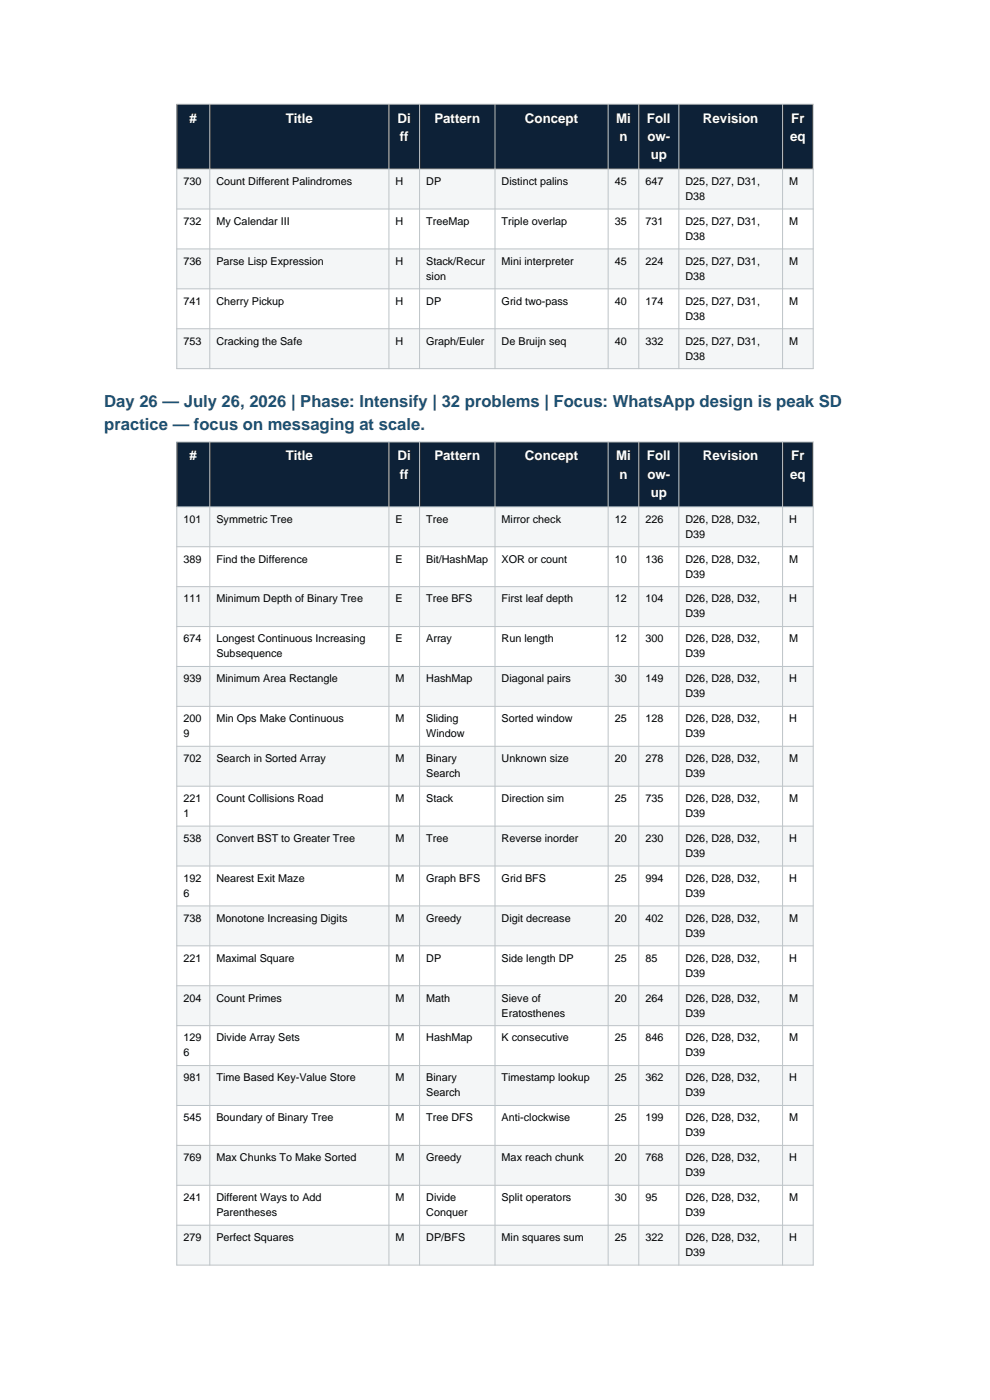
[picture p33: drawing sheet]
<svg xmlns="http://www.w3.org/2000/svg" width="210mm" height="297mm" viewBox="0 0 210 297" stroke-linecap="round" stroke-linejoin="round" font-family="sans-serif">
<defs><g id="words">
<g font-size="3.5" fill="#1a5276">
<text x="22.1" y="86.4">Day 26 — July 26, 2026 | Phase: Intensify | 32 problems | Focus: WhatsApp design is peak SD</text>
<text x="22.1" y="91.3">practice — focus on messaging at scale.</text>
</g>
<g font-size="2.8" fill="#fff">
<text x="40.2" y="26">#</text>
<text x="60.6" y="26">Title</text>
<text x="84.3" y="26">Di</text>
<text x="84.8" y="29.9">ff</text>
<text x="92.1" y="26">Pattern</text>
<text x="111.4" y="26">Concept</text>
<text x="130.7" y="26">Mi</text>
<text x="131.4" y="29.9">n</text>
<text x="137.2" y="26">Foll</text>
<text x="137.3" y="29.9">ow-</text>
<text x="149.1" y="26">Revision</text>
<text x="167.6" y="29.9">eq</text>
<text x="167.8" y="26">Fr</text>
<text x="138" y="33.8">up</text>
<text x="40.2" y="97.6">#</text>
<text x="60.6" y="97.6">Title</text>
<text x="84.3" y="97.6">Di</text>
<text x="84.8" y="101.5">ff</text>
<text x="92.1" y="97.6">Pattern</text>
<text x="111.4" y="97.6">Concept</text>
<text x="130.7" y="97.6">Mi</text>
<text x="131.4" y="101.5">n</text>
<text x="137.2" y="97.6">Foll</text>
<text x="137.3" y="101.5">ow-</text>
<text x="149.1" y="97.6">Revision</text>
<text x="167.6" y="101.5">eq</text>
<text x="167.8" y="97.6">Fr</text>
<text x="138" y="105.4">up</text>
</g>
<g font-size="2.3">
<text x="38.9" y="39.2">730</text>
<text x="45.9" y="39.2">Count Different Palindromes</text>
<text x="83.9" y="39.2">H</text>
<text x="90.4" y="39.2">DP</text>
<text x="106.4" y="39.2">Distinct palins</text>
<text x="130.4" y="39.2">45</text>
<text x="136.9" y="39.2">647</text>
<text x="145.4" y="39.2">D25, D27, D31,</text>
<text x="167.4" y="39.2">M</text>
<text x="38.9" y="47.7">732</text>
<text x="45.9" y="47.7">My Calendar III</text>
<text x="83.9" y="47.7">H</text>
<text x="90.4" y="47.7">TreeMap</text>
<text x="106.4" y="47.7">Triple overlap</text>
<text x="130.4" y="47.7">35</text>
<text x="136.9" y="47.7">731</text>
<text x="145.4" y="42.4">D38</text>
<text x="145.4" y="47.7">D25, D27, D31,</text>
<text x="167.4" y="47.7">M</text>
<text x="145.4" y="50.9">D38</text>
<text x="38.9" y="56.2">736</text>
<text x="45.9" y="56.2">Parse Lisp Expression</text>
<text x="83.9" y="56.2">H</text>
<text x="90.4" y="56.2">Stack/Recur</text>
<text x="90.4" y="59.3">sion</text>
<text x="106.4" y="56.2">Mini interpreter</text>
<text x="130.4" y="56.2">45</text>
<text x="136.9" y="56.2">224</text>
<text x="145.4" y="56.2">D25, D27, D31,</text>
<text x="145.4" y="59.3">D38</text>
<text x="167.4" y="56.2">M</text>
<text x="38.9" y="64.6">741</text>
<text x="45.9" y="64.6">Cherry Pickup</text>
<text x="83.9" y="64.6">H</text>
<text x="90.4" y="64.6">DP</text>
<text x="106.4" y="64.6">Grid two-pass</text>
<text x="130.4" y="64.6">40</text>
<text x="136.9" y="64.6">174</text>
<text x="145.4" y="64.6">D25, D27, D31,</text>
<text x="167.4" y="64.6">M</text>
<text x="145.4" y="67.8">D38</text>
<text x="38.9" y="73.1">753</text>
<text x="45.9" y="73.1">Cracking the Safe</text>
<text x="83.9" y="73.1">H</text>
<text x="90.4" y="73.1">Graph/Euler</text>
<text x="106.4" y="73.1">De Bruijn seq</text>
<text x="130.4" y="73.1">40</text>
<text x="136.9" y="73.1">332</text>
<text x="145.4" y="73.1">D25, D27, D31,</text>
<text x="145.4" y="76.3">D38</text>
<text x="167.4" y="73.1">M</text>
<text x="38.9" y="110.9">101</text>
<text x="45.9" y="110.9">Symmetric Tree</text>
<text x="83.9" y="110.9">E</text>
<text x="90.4" y="110.9">Tree</text>
<text x="106.4" y="110.9">Mirror check</text>
<text x="130.4" y="110.9">12</text>
<text x="136.9" y="110.9">226</text>
<text x="145.4" y="110.9">D26, D28, D32,</text>
<text x="167.4" y="110.9">H</text>
<text x="38.9" y="119.3">389</text>
<text x="45.9" y="119.3">Find the Difference</text>
<text x="83.9" y="119.3">E</text>
<text x="90.4" y="119.3">Bit/HashMap</text>
<text x="106.4" y="119.3">XOR or count</text>
<text x="130.4" y="119.3">10</text>
<text x="136.9" y="119.3">136</text>
<text x="145.4" y="114">D39</text>
<text x="145.4" y="119.3">D26, D28, D32,</text>
<text x="167.4" y="119.3">M</text>
<text x="145.4" y="122.5">D39</text>
<text x="38.9" y="127.8">111</text>
<text x="45.9" y="127.8">Minimum Depth of Binary Tree</text>
<text x="83.9" y="127.8">E</text>
<text x="90.4" y="127.8">Tree BFS</text>
<text x="106.4" y="127.8">First leaf depth</text>
<text x="130.4" y="127.8">12</text>
<text x="136.9" y="127.8">104</text>
<text x="145.4" y="127.8">D26, D28, D32,</text>
<text x="145.4" y="131">D39</text>
<text x="167.4" y="127.8">H</text>
<text x="38.9" y="136.3">674</text>
<text x="45.9" y="136.3">Longest Continuous Increasing</text>
<text x="83.9" y="136.3">E</text>
<text x="90.4" y="136.3">Array</text>
<text x="106.4" y="136.3">Run length</text>
<text x="130.4" y="136.3">12</text>
<text x="136.9" y="136.3">300</text>
<text x="145.4" y="136.3">D26, D28, D32,</text>
<text x="167.4" y="136.3">M</text>
<text x="45.9" y="139.4">Subsequence</text>
<text x="145.4" y="139.4">D39</text>
<text x="38.9" y="144.7">939</text>
<text x="45.9" y="144.7">Minimum Area Rectangle</text>
<text x="83.9" y="144.7">M</text>
<text x="90.4" y="144.7">HashMap</text>
<text x="106.4" y="144.7">Diagonal pairs</text>
<text x="130.4" y="144.7">30</text>
<text x="136.9" y="144.7">149</text>
<text x="145.4" y="144.7">D26, D28, D32,</text>
<text x="145.4" y="147.9">D39</text>
<text x="167.4" y="144.7">H</text>
<text x="38.9" y="153.2">200</text>
<text x="45.9" y="153.2">Min Ops Make Continuous</text>
<text x="83.9" y="153.2">M</text>
<text x="90.4" y="153.2">Sliding</text>
<text x="106.4" y="153.2">Sorted window</text>
<text x="130.4" y="153.2">25</text>
<text x="136.9" y="153.2">128</text>
<text x="145.4" y="153.2">D26, D28, D32,</text>
<text x="167.4" y="153.2">H</text>
<text x="38.9" y="156.4">9</text>
<text x="38.9" y="161.7">702</text>
<text x="45.9" y="161.7">Search in Sorted Array</text>
<text x="83.9" y="161.7">M</text>
<text x="90.4" y="156.4">Window</text>
<text x="90.4" y="161.7">Binary</text>
<text x="106.4" y="161.7">Unknown size</text>
<text x="130.4" y="161.7">20</text>
<text x="136.9" y="161.7">278</text>
<text x="145.4" y="156.4">D39</text>
<text x="145.4" y="161.7">D26, D28, D32,</text>
<text x="167.4" y="161.7">M</text>
<text x="90.4" y="164.8">Search</text>
<text x="145.4" y="164.8">D39</text>
<text x="38.9" y="170.1">221</text>
<text x="38.9" y="173.3">1</text>
<text x="45.9" y="170.1">Count Collisions Road</text>
<text x="83.9" y="170.1">M</text>
<text x="90.4" y="170.1">Stack</text>
<text x="106.4" y="170.1">Direction sim</text>
<text x="130.4" y="170.1">25</text>
<text x="136.9" y="170.1">735</text>
<text x="145.4" y="170.1">D26, D28, D32,</text>
<text x="145.4" y="173.3">D39</text>
<text x="167.4" y="170.1">M</text>
<text x="38.9" y="178.6">538</text>
<text x="45.9" y="178.6">Convert BST to Greater Tree</text>
<text x="83.9" y="178.6">M</text>
<text x="90.4" y="178.6">Tree</text>
<text x="106.4" y="178.6">Reverse inorder</text>
<text x="130.4" y="178.6">20</text>
<text x="136.9" y="178.6">230</text>
<text x="145.4" y="178.6">D26, D28, D32,</text>
<text x="167.4" y="178.6">H</text>
<text x="145.4" y="181.8">D39</text>
<text x="38.9" y="187.1">192</text>
<text x="38.9" y="190.2">6</text>
<text x="45.9" y="187.1">Nearest Exit Maze</text>
<text x="83.9" y="187.1">M</text>
<text x="90.4" y="187.1">Graph BFS</text>
<text x="106.4" y="187.1">Grid BFS</text>
<text x="130.4" y="187.1">25</text>
<text x="136.9" y="187.1">994</text>
<text x="145.4" y="187.1">D26, D28, D32,</text>
<text x="145.4" y="190.2">D39</text>
<text x="167.4" y="187.1">H</text>
<text x="38.9" y="195.5">738</text>
<text x="45.9" y="195.5">Monotone Increasing Digits</text>
<text x="83.9" y="195.5">M</text>
<text x="90.4" y="195.5">Greedy</text>
<text x="106.4" y="195.5">Digit decrease</text>
<text x="130.4" y="195.5">20</text>
<text x="136.9" y="195.5">402</text>
<text x="145.4" y="195.5">D26, D28, D32,</text>
<text x="167.4" y="195.5">M</text>
<text x="145.4" y="198.7">D39</text>
<text x="38.9" y="204">221</text>
<text x="45.9" y="204">Maximal Square</text>
<text x="83.9" y="204">M</text>
<text x="90.4" y="204">DP</text>
<text x="106.4" y="204">Side length DP</text>
<text x="130.4" y="204">25</text>
<text x="136.9" y="204">85</text>
<text x="145.4" y="204">D26, D28, D32,</text>
<text x="145.4" y="207.2">D39</text>
<text x="167.4" y="204">H</text>
<text x="38.9" y="212.5">204</text>
<text x="45.9" y="212.5">Count Primes</text>
<text x="83.9" y="212.5">M</text>
<text x="90.4" y="212.5">Math</text>
<text x="106.4" y="212.5">Sieve of</text>
<text x="106.4" y="215.6">Eratosthenes</text>
<text x="130.4" y="212.5">20</text>
<text x="136.9" y="212.5">264</text>
<text x="145.4" y="212.5">D26, D28, D32,</text>
<text x="145.4" y="215.6">D39</text>
<text x="167.4" y="212.5">M</text>
<text x="38.9" y="220.9">129</text>
<text x="45.9" y="220.9">Divide Array Sets</text>
<text x="83.9" y="220.9">M</text>
<text x="90.4" y="220.9">HashMap</text>
<text x="106.4" y="220.9">K consecutive</text>
<text x="130.4" y="220.9">25</text>
<text x="136.9" y="220.9">846</text>
<text x="145.4" y="220.9">D26, D28, D32,</text>
<text x="167.4" y="220.9">M</text>
<text x="38.9" y="224.1">6</text>
<text x="145.4" y="224.1">D39</text>
<text x="38.9" y="229.4">981</text>
<text x="45.9" y="229.4">Time Based Key-Value Store</text>
<text x="83.9" y="229.4">M</text>
<text x="90.4" y="229.4">Binary</text>
<text x="90.4" y="232.6">Search</text>
<text x="106.4" y="229.4">Timestamp lookup</text>
<text x="130.4" y="229.4">25</text>
<text x="136.9" y="229.4">362</text>
<text x="145.4" y="229.4">D26, D28, D32,</text>
<text x="145.4" y="232.6">D39</text>
<text x="167.4" y="229.4">H</text>
<text x="38.9" y="237.9">545</text>
<text x="45.9" y="237.9">Boundary of Binary Tree</text>
<text x="83.9" y="237.9">M</text>
<text x="90.4" y="237.9">Tree DFS</text>
<text x="106.4" y="237.9">Anti-clockwise</text>
<text x="130.4" y="237.9">25</text>
<text x="136.9" y="237.9">199</text>
<text x="145.4" y="237.9">D26, D28, D32,</text>
<text x="167.4" y="237.9">M</text>
<text x="145.4" y="241">D39</text>
<text x="38.9" y="246.3">769</text>
<text x="45.9" y="246.3">Max Chunks To Make Sorted</text>
<text x="83.9" y="246.3">M</text>
<text x="90.4" y="246.3">Greedy</text>
<text x="106.4" y="246.3">Max reach chunk</text>
<text x="130.4" y="246.3">20</text>
<text x="136.9" y="246.3">768</text>
<text x="145.4" y="246.3">D26, D28, D32,</text>
<text x="145.4" y="249.5">D39</text>
<text x="167.4" y="246.3">H</text>
<text x="38.9" y="254.8">241</text>
<text x="45.9" y="254.8">Different Ways to Add</text>
<text x="45.9" y="258">Parentheses</text>
<text x="83.9" y="254.8">M</text>
<text x="90.4" y="254.8">Divide</text>
<text x="90.4" y="258">Conquer</text>
<text x="106.4" y="254.8">Split operators</text>
<text x="130.4" y="254.8">30</text>
<text x="136.9" y="254.8">95</text>
<text x="145.4" y="254.8">D26, D28, D32,</text>
<text x="145.4" y="258">D39</text>
<text x="167.4" y="254.8">M</text>
<text x="38.9" y="263.3">279</text>
<text x="45.9" y="263.3">Perfect Squares</text>
<text x="83.9" y="263.3">M</text>
<text x="90.4" y="263.3">DP/BFS</text>
<text x="106.4" y="263.3">Min squares sum</text>
<text x="130.4" y="263.3">25</text>
<text x="136.9" y="263.3">322</text>
<text x="145.4" y="263.3">D26, D28, D32,</text>
<text x="167.4" y="263.3">H</text>
<text x="145.4" y="266.4">D39</text>
</g>
</g></defs>
<path d="M37.5 22.1h135v13.8h-135z" fill-rule="evenodd" fill="#0d2137"/>
<path d="M37.5 35.9h135v8.4h-135z" fill-rule="evenodd" fill="#f4f6f7"/>
<path d="M37.5 44.3h135v8.5h-135z" fill-rule="evenodd" fill="#fff"/>
<path d="M37.5 52.8h135v8.5h-135z" fill-rule="evenodd" fill="#f4f6f7"/>
<path d="M37.5 61.3h135v8.4h-135z" fill-rule="evenodd" fill="#fff"/>
<path d="M37.5 69.7h135v8.5h-135z" fill-rule="evenodd" fill="#f4f6f7"/>
<g fill="none" stroke="#bdc3c7" stroke-width=".21">
<path d="M37.5 22.1h135v56.1h-135zM37.5 35.9h135M44.5 22.1v56.1M82.5 22.1v56.1M89 22.1v56.1M105 22.1v56.1M129 22.1v56.1M135.5 22.1v56.1M144 22.1v56.1M166 22.1v56.1M37.5 44.3h135M37.5 52.8h135"/>
<path d="M37.5 61.3h135M37.5 69.7h135"/>
</g>
<path d="M37.5 93.8h135v13.7h-135z" fill-rule="evenodd" fill="#0d2137"/>
<path d="M37.5 107.5h135v8.5h-135z" fill-rule="evenodd" fill="#f4f6f7"/>
<path d="M37.5 116h135v8.5h-135z" fill-rule="evenodd" fill="#fff"/>
<path d="M37.5 124.5h135v8.4h-135z" fill-rule="evenodd" fill="#f4f6f7"/>
<path d="M37.5 132.9h135v8.5h-135z" fill-rule="evenodd" fill="#fff"/>
<path d="M37.5 141.4h135v8.5h-135z" fill-rule="evenodd" fill="#f4f6f7"/>
<path d="M37.5 149.9h135v8.4h-135z" fill-rule="evenodd" fill="#fff"/>
<path d="M37.5 158.3h135v8.5h-135z" fill-rule="evenodd" fill="#f4f6f7"/>
<path d="M37.5 166.8h135v8.5h-135z" fill-rule="evenodd" fill="#fff"/>
<path d="M37.5 175.3h135v8.4h-135z" fill-rule="evenodd" fill="#f4f6f7"/>
<path d="M37.5 183.7h135v8.5h-135z" fill-rule="evenodd" fill="#fff"/>
<path d="M37.5 192.2h135v8.5h-135z" fill-rule="evenodd" fill="#f4f6f7"/>
<path d="M37.5 200.7h135v8.4h-135z" fill-rule="evenodd" fill="#fff"/>
<path d="M37.5 209.1h135v8.5h-135z" fill-rule="evenodd" fill="#f4f6f7"/>
<path d="M37.5 217.6h135v8.5h-135z" fill-rule="evenodd" fill="#fff"/>
<path d="M37.5 226.1h135v8.4h-135z" fill-rule="evenodd" fill="#f4f6f7"/>
<path d="M37.5 234.5h135v8.5h-135z" fill-rule="evenodd" fill="#fff"/>
<path d="M37.5 243h135v8.5h-135z" fill-rule="evenodd" fill="#f4f6f7"/>
<path d="M37.5 251.5h135v8.4h-135z" fill-rule="evenodd" fill="#fff"/>
<path d="M37.5 259.9h135v8.5h-135z" fill-rule="evenodd" fill="#f4f6f7"/>
<g fill="none" stroke="#bdc3c7" stroke-width=".21">
<path d="M37.5 93.8h135v174.6h-135zM44.5 93.8v174.6M82.5 93.8v174.6M89 93.8v174.6M105 93.8v174.6M129 93.8v174.6M135.5 93.8v174.6M144 93.8v174.6M166 93.8v174.6M37.5 107.5h135M37.5 116h135M37.5 124.5h135"/>
<path d="M37.5 132.9h135M37.5 141.4h135M37.5 149.9h135M37.5 158.3h135M37.5 166.8h135M37.5 175.3h135M37.5 183.7h135M37.5 192.2h135M37.5 200.7h135M37.5 209.1h135M37.5 217.6h135M37.5 226.1h135"/>
<path d="M37.5 234.5h135M37.5 243h135M37.5 251.5h135M37.5 259.9h135"/>
</g>
<use href="#words"/>
</svg>
